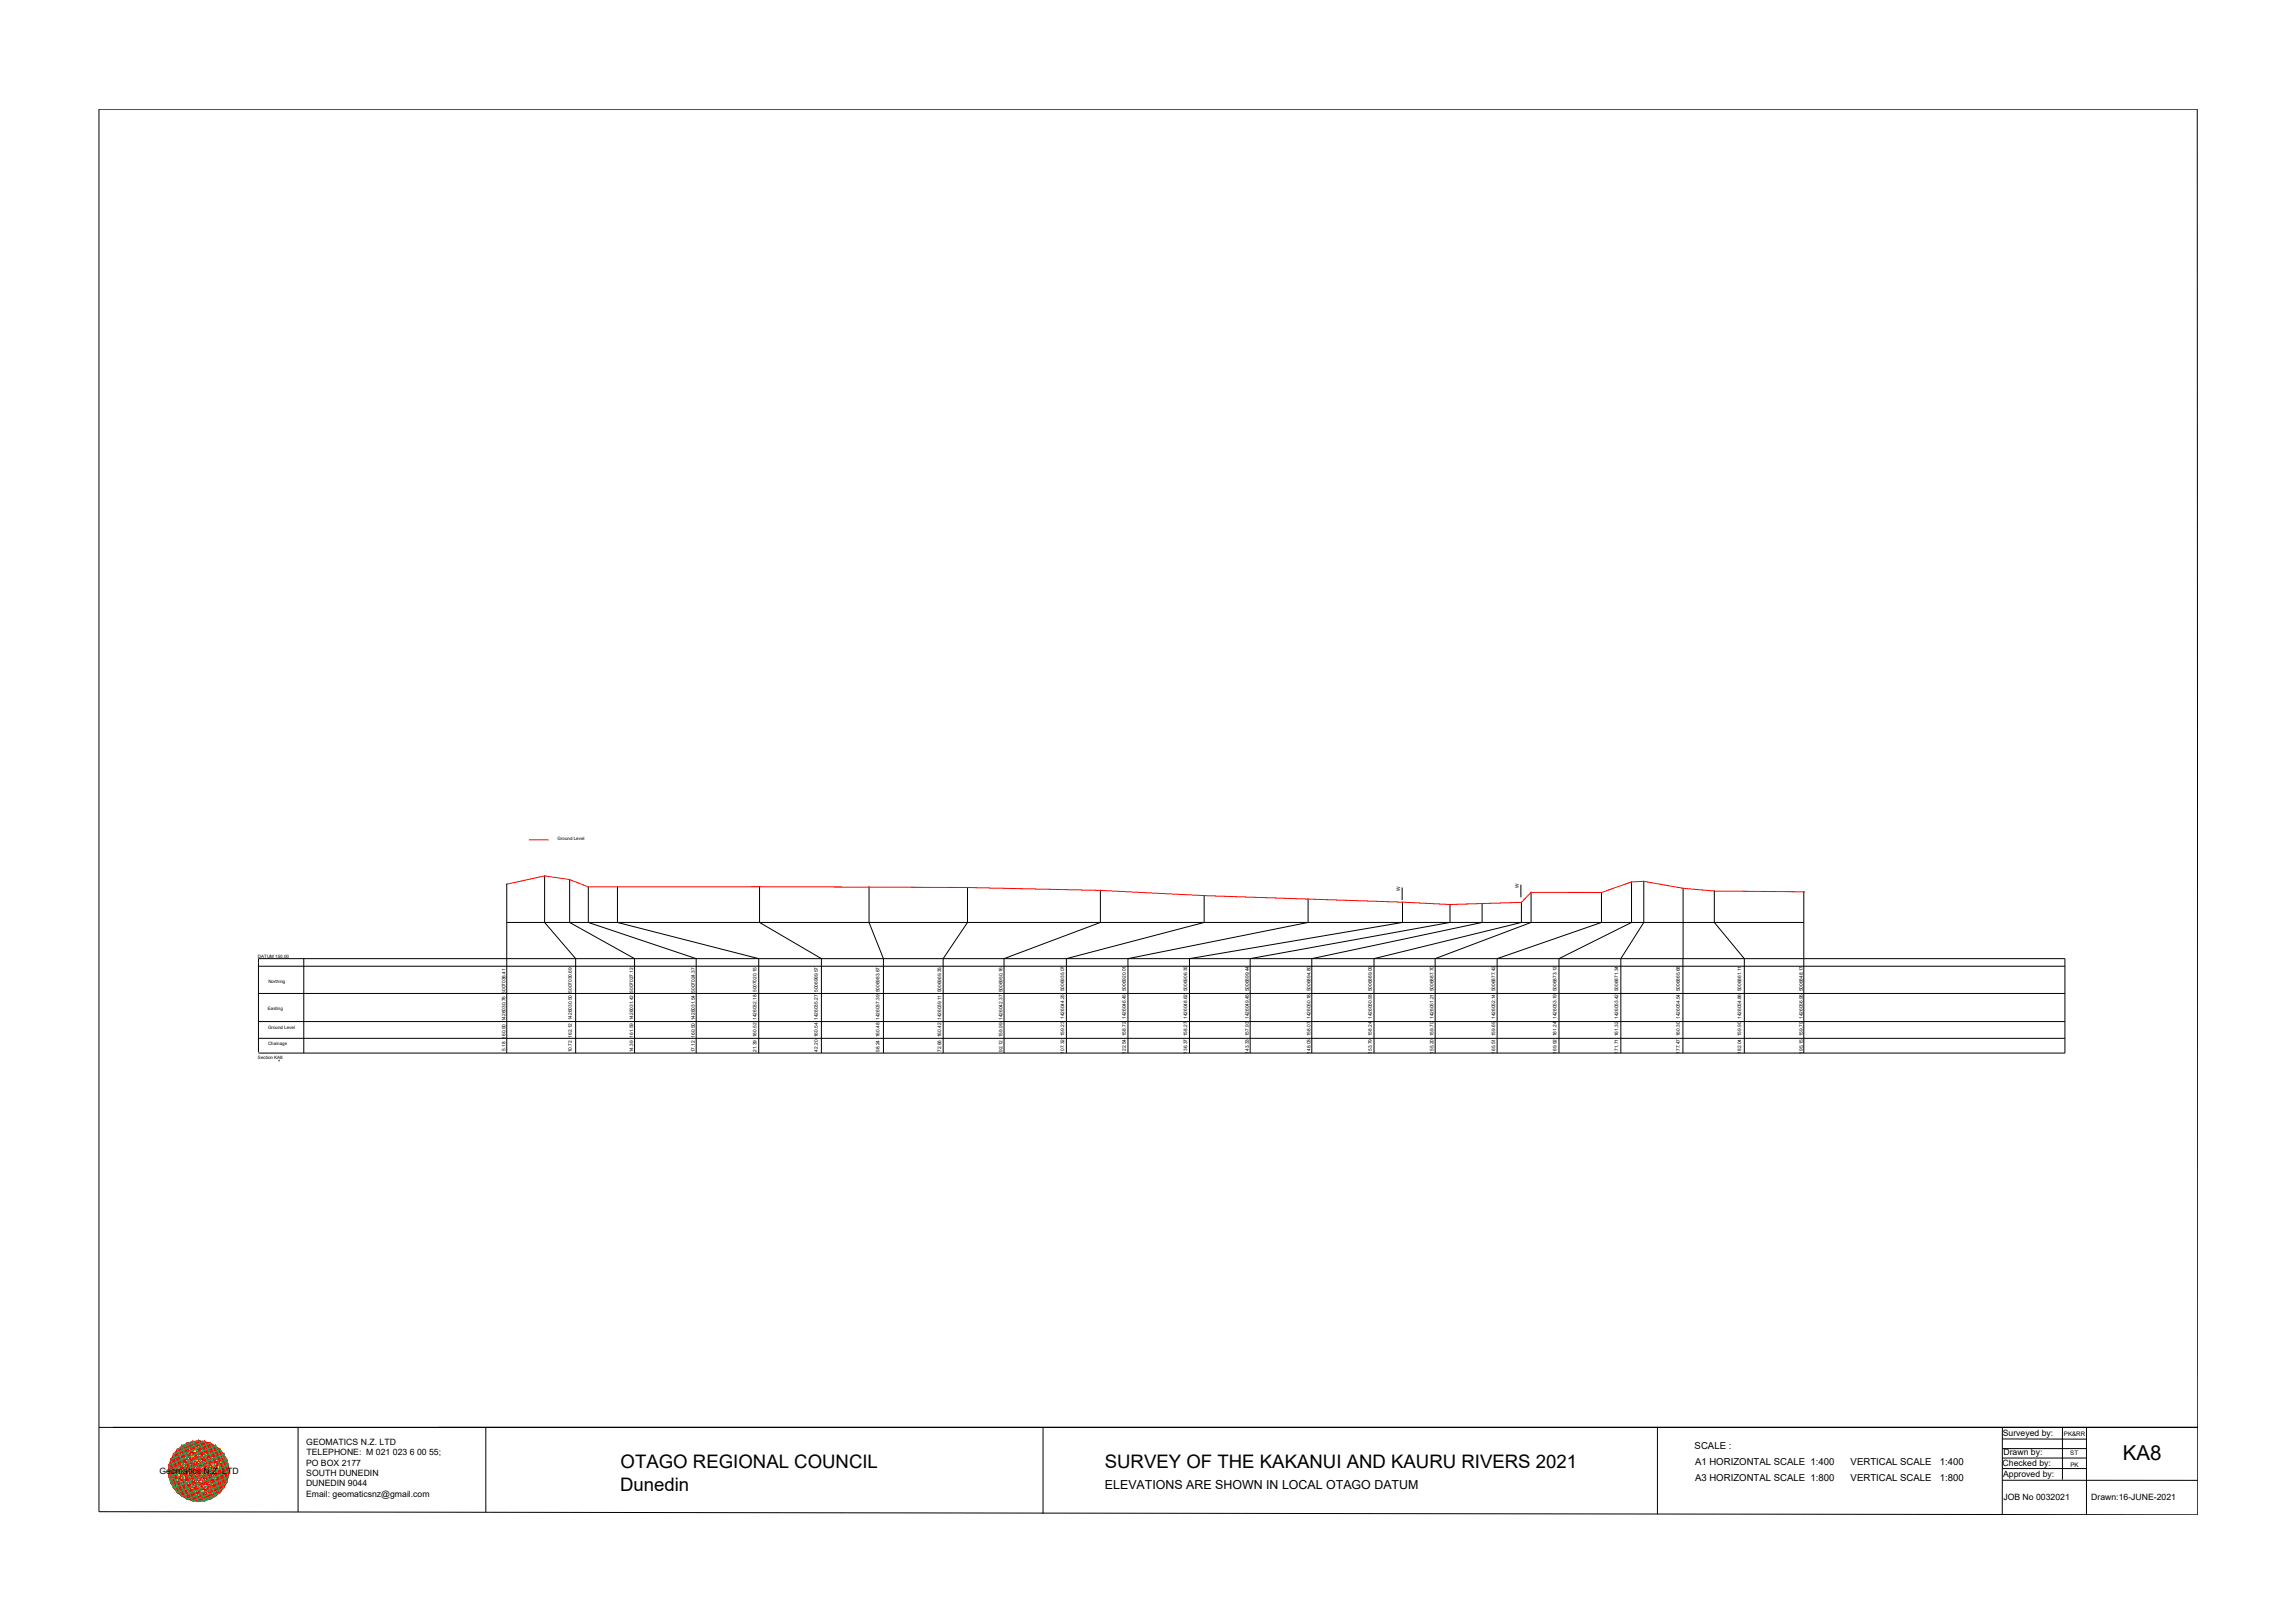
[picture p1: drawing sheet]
<svg xmlns="http://www.w3.org/2000/svg" width="420mm" height="297mm" viewBox="0 0 420 297" stroke-linecap="round" stroke-linejoin="round" font-family="sans-serif">
<defs><g id="words">
<text font-size="3.8" x="388.6" y="267.2">KA8</text>
<g font-size="3.4">
<text x="113.6" y="268.8">OTAGO REGIONAL COUNCIL</text>
<text x="202.3" y="268.7">SURVEY OF THE KAKANUI AND KAURU RIVERS 2021</text>
<text x="113.5" y="272.8">Dunedin</text>
</g>
<text font-size="2.3" x="202.3" y="272.6">ELEVATIONS ARE SHOWN IN LOCAL OTAGO DATUM</text>
<g font-size="1.8">
<text x="310.3" y="265.2">SCALE :</text>
<text x="310.3" y="268.1">A1 HORIZONTAL SCALE 1:400</text>
<text x="338.8" y="268.1">VERTICAL SCALE</text>
<text x="355.1" y="268.1">1:400</text>
<text x="310.3" y="271">A3 HORIZONTAL SCALE 1:800</text>
<text x="338.8" y="271">VERTICAL SCALE</text>
<text x="355.1" y="271">1:800</text>
</g>
<g font-size="1.6">
<text x="366.6" y="262.8">Surveyed by:</text>
<text x="29.2" y="269.7">Geomatics N.Z. LTD</text>
<text x="56" y="268.2">PO BOX 2177</text>
<text x="56.1" y="264.4">GEOMATICS N.Z. LTD</text>
<text x="56.1" y="266.3">TELEPHONE: M 021 023 6 00 55;</text>
<text x="366.6" y="268.3">Checked by:</text>
<text x="366.8" y="266.4">Drawn by:</text>
<text x="56" y="272">DUNEDIN 9044</text>
<text x="56" y="273.9">Email: geomaticsnz@gmail.com</text>
<text x="56.1" y="270.1">SOUTH DUNEDIN</text>
<text x="366.7" y="270.4">Approved by:</text>
<text x="366.8" y="274.4">JOB No 0032021</text>
<text x="382.9" y="274.5">Drawn:16-JUNE-2021</text>
</g>
<g font-size="1.1">
<text x="377.8" y="262.9">PK&amp;RR</text>
<text x="379" y="266.3">ST</text>
<text x="379" y="268.4">PK</text>
</g>
<g font-size=".9">
<text x="256.3" y="163.1" transform="rotate(-90 256.3 163.1)">W</text>
<text x="278.1" y="162.6" transform="rotate(-90 278.1 162.6)">W</text>
<text x="92.5" y="192.3" transform="rotate(-90 92.5 192.3)">5.18 160.90 1426030.76 5007036.41</text>
<text x="104.7" y="192.6" transform="rotate(-90 104.7 192.6)">10.72 162.12 1426030.50 5007030.69</text>
<text x="115.9" y="192.6" transform="rotate(-90 115.9 192.6)">14.39 161.59 1426031.42 5007027.12</text>
<text x="127.2" y="192.6" transform="rotate(-90 127.2 192.6)">17.12 160.50 1426031.54 5007024.37</text>
<text x="138.5" y="192.5" transform="rotate(-90 138.5 192.5)">21.39 160.52 1426032.18 5007020.15</text>
<text x="149.7" y="192.5" transform="rotate(-90 149.7 192.5)">42.20 160.54 1426035.27 5006999.57</text>
<text x="161" y="192.5" transform="rotate(-90 161 192.5)">58.24 160.48 1426037.39 5006983.67</text>
<text x="172.3" y="192.5" transform="rotate(-90 172.3 192.5)">72.66 160.42 1426039.11 5006969.35</text>
<text x="183.6" y="192.5" transform="rotate(-90 183.6 192.5)">92.12 159.99 1426042.37 5006950.16</text>
<text x="194.8" y="192.8" transform="rotate(-90 194.8 192.8)">107.32 159.23 1426044.25 5006935.07</text>
<text x="206.1" y="192.8" transform="rotate(-90 206.1 192.8)">122.54 158.72 1426046.45 5006920.01</text>
<text x="217.4" y="192.8" transform="rotate(-90 217.4 192.8)">136.37 158.27 1426048.62 5006906.35</text>
<text x="228.6" y="192.8" transform="rotate(-90 228.6 192.8)">143.33 157.93 1426049.45 5006899.44</text>
<text x="239.9" y="192.8" transform="rotate(-90 239.9 192.8)">148.03 158.07 1426050.18 5006894.80</text>
<text x="251.2" y="192.8" transform="rotate(-90 251.2 192.8)">153.79 158.24 1426050.93 5006889.09</text>
<text x="262.4" y="192.8" transform="rotate(-90 262.4 192.8)">155.20 159.70 1426051.21 5006887.70</text>
<text x="273.7" y="192.8" transform="rotate(-90 273.7 192.8)">165.51 159.69 1426052.14 5006877.42</text>
<text x="285" y="192.8" transform="rotate(-90 285 192.8)">169.92 161.24 1426053.19 5006873.12</text>
<text x="296.2" y="192.8" transform="rotate(-90 296.2 192.8)">171.71 161.32 1426053.42 5006871.34</text>
<text x="307.5" y="192.8" transform="rotate(-90 307.5 192.8)">177.47 160.30 1426054.54 5006865.68</text>
<text x="318.8" y="192.8" transform="rotate(-90 318.8 192.8)">182.04 159.90 1426054.86 5006861.11</text>
<text x="330.1" y="192.8" transform="rotate(-90 330.1 192.8)">195.15 159.79 1426056.95 5006848.17</text>
</g>
<g font-size=".8">
<text x="102.1" y="153.7">Ground Level</text>
<text x="47.2" y="175.3">DATUM 150.00</text>
<text x="49.1" y="180">Northing</text>
<text x="49" y="184.8">Easting</text>
<text x="49.1" y="188.3">Ground Level</text>
<text x="49.1" y="191.2">Chainage</text>
<text x="47.2" y="193.9">Section KA8</text>
</g>
</g></defs>
<!-- layer: 0 -->
<g fill="none" stroke="#000" stroke-width=".18">
<path d="M18.1 20h384.2l.1 257.2-384.3-.5zM47.3 176.8h330.7M55.6 175.5v17.2M92.8 161.8v30.9M92.8 168.8h237.4M92.8 161.8v.1M99.7 160.3h.1M99.7 160.3v8.5l5.7 6.7v17.2M104.3 161v7.8l11.9 6.7v17.2M104.3 161h.1M107.7 162.3h.1M107.7 162.3v6.5l19.8 6.7v17.2"/>
<path d="M113 162.3h.1M113 162.3v6.5l25.9 6.7v17.2M113.1 162.3h-.1M139 162.3h.1M139.1 162.3v6.5l11.3 6.7v17.2M139.1 162.3h-.1M159.1 162.3v.1M159.1 162.4v6.4l2.6 6.7v17.2M177.1 162.4v6.4l-4.4 6.7v17.2M177.1 162.4h.1M201.4 163l.1 5.8-17.7 6.7v17.2M201.5 163h-.1"/>
<path d="M220.4 163.9h.1M220.5 163.9v4.9l-25.3 6.7v17.2M220.5 163.9h-.1M239.5 164.5v.1M239.5 164.6v4.2l-33 6.7v17.2M256.7 162.4v2.3M256.8 165.1v3.7l-39 6.7v17.2M256.8 165.1h.1M265.5 165.5v3.3l-36.6 6.7v17.2M265.5 165.5l-.1 .1M271.3 165.3v3.5l-31.1 6.7v17.2M278.4 161.9v2.3"/>
<path d="M278.5 165.1l.1 .1M278.5 165.2v3.6l-27 6.7v17.2M278.6 165.1l-.1 .1M280.3 163.3h.1M280.3 163.3v5.5l-17.6 6.7v17.2M293.2 163.3v.1M293.2 163.3v5.5l-19.1 6.7v17.2M298.7 161.4v7.4l-13.3 6.7v17.2M300.9 161.3v7.5l-4.2 6.7v17.2M300.9 161.3h.1M308.2 162.6l-.1 30.1M313.8 163.1v5.7l5.5 6.7v17.2"/>
<path d="M313.9 163.1h-.1M330.2 163.2v29.5M330.2 163.2h.1M47.3 192.6v-17.1h330.7v17.2h-330.7M47.3 190h330.7M47.3 187h330.7M47.3 181.8h330.7M51.1 194.2h.1M18.1 261.2h384.3M54.6 261.2v15.5M88.9 261.2v15.6M191 261.2v15.9"/>
<path d="M303.4 261.2v15.9M366.5 266.8h15.5M366.6 268.8h15.4M366.6 270.9h35.8M366.6 263.4h15.4M366.6 261.2v16M366.6 265.1h15.4M377.6 261.2v9.6M382 261.3v15.9"/>
<circle cx="92.8" cy="161.8" r=".02"/>
<circle cx="99.7" cy="160.3" r=".02"/>
<circle cx="104.3" cy="161" r=".02"/>
<circle cx="107.7" cy="162.3" r=".02"/>
<circle cx="113" cy="162.3" r=".02"/>
<circle cx="139" cy="162.3" r=".02"/>
<circle cx="159.1" cy="162.4" r=".02"/>
<circle cx="177.1" cy="162.4" r=".02"/>
<circle cx="201.4" cy="163" r=".02"/>
<circle cx="220.4" cy="163.9" r=".02"/>
<circle cx="239.5" cy="164.5" r=".02"/>
<circle cx="256.8" cy="165.1" r=".02"/>
<circle cx="265.5" cy="165.5" r=".02"/>
<circle cx="271.3" cy="165.4" r=".02"/>
<circle cx="278.5" cy="165.1" r=".02"/>
<circle cx="280.3" cy="163.3" r=".02"/>
<circle cx="293.2" cy="163.3" r=".02"/>
<circle cx="298.7" cy="161.4" r=".02"/>
<circle cx="300.9" cy="161.3" r=".02"/>
<circle cx="308.1" cy="162.6" r=".02"/>
<circle cx="313.8" cy="163.1" r=".02"/>
<circle cx="330.2" cy="163.2" r=".02"/>
</g>
<!-- layer: geo -->
<g fill="none" stroke="#545454" stroke-width=".18">
<path d="M30.8 269.2h11.2M30.9 268.1h10.9v2.2h-10.9zM31.2 267.1h10.3v4.3h-10.3zM31.2 267.1h.1M31.7 266.1h9.3v6.2h-9.3zM32.4 265.3h7.9v7.9h-7.9v-7.9M33.3 264.6h6.2v9.3h-6.2zM33.3 264.6h.1M34.2 264.1h4.3v10.3h-4.3zM35.3 263.8h2.2v10.9h-2.2zM36.4 263.7v11.1M41 266.1h.1"/>
<path d="M41.8 268.1h.1"/>
</g>
<g fill="none" stroke="#ff0" stroke-width=".18">
<path d="M30.8 269.2l5.6-5.5 5.6 5.5-5.6 5.5-5.5-5.5M31.2 267.1l3-3 7.3 7.3-3 3zM32.4 273.2h.1M32.4 265.3l7.9 7.9M33.3 264.6l7.7 7.7-1.5 1.6-7.8-7.8zM35.3 263.8l6.5 6.5-4.3 4.4-6.6-6.6zM37.5 274.7h.1M37.5 263.8l4.3 4.3-6.5 6.6-4.4-4.4zM38.5 264.1l3 3-7.3 7.3-3-3zM39.5 264.6l1.5 1.5-7.7 7.8-1.6-1.6zM40.3 265.2h.1M40.3 265.3l-7.9 7.9"/>
<path d="M40.4 273.2h.1"/>
</g>
<g fill="none" stroke="#00b85c" stroke-width=".18">
<path d="M30.8 269.2l9.5-3.9 1.7 3.9-9.6 4zM30.9 268.1l8.6-3.5 2.3 5.7-8.5 3.6zM31.2 267.1l10.3 4.3M31.2 267.1l3 7.3M31.7 266.1l3.6 8.6 5.7-2.4-3.5-8.5-5.7 2.3M31.7 272.3l-.8-2 10.1-4.2 .8 2-10 4.2M32.4 265.3l4-1.6 3.9 9.5-3.9 1.6zM33.3 264.6l2-.8 4.2 10.1-2 .8zM34.2 264.1l4.3 10.3M38.5 264.1l-4.3 10.3M38.5 264.1l3 7.3M38.5 264.1l-7.3 3"/>
<path d="M41.5 267.1l-10.3 4.3M41.5 271.4l-7.3 3"/>
</g>
<g fill="none" stroke="#f00" stroke-width=".18">
<path d="M30.8 269.2l.4 2.2M30.8 269.2l10.7 2.2M30.8 269.2l3.4 5.2M30.8 269.2l7.7 5.2M30.8 269.3h.1M30.9 270.3h.1M30.9 268.1h.1M30.9 268.1l10.9 2.2M30.9 268.1l.8 4.2M30.9 268.1l4.4 6.6M30.9 270.3l2.4 3.6M30.9 268.1l8.6 5.8"/>
<path d="M30.9 270.3l6.6 4.4M30.9 270.3l10.1 2M31.2 267.1l-.4 2.1M31.2 267.2h.1M31.2 267.1l1.2 6.1M31.2 267.1l5.2 7.7M31.2 271.4l1.2 1.8M31.2 271.4l5.2 3.4M31.2 267.1l9.1 6.1M31.2 267.1l10.8 2.1M31.2 271.4l9.1 1.8M31.3 271.4h.1"/>
<path d="M31.7 272.3h.1M31.7 266.1h.1M31.7 266.1l9.3 6.2M31.7 266.1l1.6 7.8M31.7 266.1l5.8 8.6M31.7 272.3l3.6 2.4M31.7 272.3l7.8 1.6M31.7 266.1l-.8 4.2M31.8 266.1l10 2M32.4 265.3h.1M32.4 265.3l1.8 9.1M32.4 265.3l6.1 9.1"/>
<path d="M32.4 265.3l9.1 6.1M32.4 273.2l1.8 1.2M32.4 265.3l-1.2 1.8M32.4 265.3l9.1 1.8M32.4 273.2l6.1 1.2M32.4 265.3l-1.2 6.1M32.5 273.2h.1M33.3 264.6l6.2 9.3M33.3 264.6l2 10.1M33.3 264.6h.1M33.3 273.9h.1M33.3 264.6l8.5 5.7"/>
<path d="M33.3 264.6l-2.4 3.5M33.3 264.6l7.7 1.5M33.3 273.9l4.2 .8M33.3 264.6l-1.6 7.7M34.2 264.1h.1M34.2 264.1l2.2 10.7M34.2 264.1l6.1 9.1M34.2 264.1l-1.8 1.2M34.2 264.1l7.8 5.1M34.2 264.1l-3.4 5.1M34.2 264.1l6.1 1.2M34.2 274.4l2.2 .4"/>
<path d="M34.2 264.1l-1.8 9.1M34.3 274.4h.1M35.3 263.8h.1M35.3 263.8l2.2 10.9M35.3 263.8l-2 10.1M35.3 274.7h.1M35.3 263.8l5.7 8.5M35.3 263.8l-3.6 2.3M35.3 263.8l6.5 4.3M35.3 263.8l-4.4 6.5M35.3 263.8l4.2 .8M36.3 263.7h.1"/>
<path d="M36.4 263.7l2.1 10.7M36.4 263.7l-2.2 .4M36.4 263.7l5.1 7.7M36.4 263.7l5.1 3.4M36.4 263.7l-5.2 7.7M36.4 263.7l2.1 .4M36.4 263.7l-2.2 10.7M36.4 263.7l-5.2 3.4M36.4 274.8h.1M37.5 274.7h.1M37.5 263.8h.1M37.5 263.8l-2.2 10.9"/>
<path d="M37.5 263.8l2 10.1M37.5 263.8l-4.2 .8M37.5 263.8l4.3 6.5M37.5 263.8l-6.6 4.3M37.5 263.8l3.5 2.3M37.5 263.8l-5.8 8.5M38.5 264.1h.1M38.5 264.1l1.8 9.1M38.5 264.1l-6.1 1.2M38.5 274.4l-2.1 .4M38.5 264.1l3.5 5.1M38.5 264.1l-7.7 5.1"/>
<path d="M38.5 264.1l1.8 1.2M38.5 264.1l-6.1 9.1M38.5 264.1l-2.1 10.7M38.5 274.4h.1M39.5 273.9h.1M39.5 264.6h.1M39.5 264.6l-6.2 9.3M39.5 264.6l1.5 7.7M39.5 264.6l-7.8 1.5M39.5 273.9l-4.2 .8M39.5 264.6l2.3 3.5M39.5 264.6l-8.6 5.7"/>
<path d="M39.5 264.6l-2 10.1M40.3 265.3h.1M40.3 265.3l1.2 6.1M40.3 265.3l-9.1 1.8M40.3 273.2l-6.1 1.2M40.3 265.3l1.2 1.8M40.3 265.3l-9.1 6.1M40.3 273.2l-1.8 1.2M40.3 265.3l-6.1 9.1M40.3 265.3l-1.8 9.1M40.3 273.1h.1M41 266.1h.1"/>
<path d="M41 266.1l-9.3 6.2M41 266.1l.8 4.2M41 266.1l-10.1 2M41 272.3l-7.7 1.6M41 272.3l-3.5 2.4M41 266.1l-5.7 8.6M41 266.1l-1.5 7.8M41 272.3h.1M41.5 267.1h.1M41.5 271.3h.1M41.5 267.1l.5 2.1M41.5 267.1l-10.7 2.1"/>
<path d="M41.5 271.4l-9.1 1.8M41.5 271.4l-5.1 3.4M41.5 267.1l-9.1 6.1M41.5 267.1l-5.1 7.7M41.5 271.4l-1.2 1.8M41.5 267.1l-1.2 6.1M41.8 268.1h.1M41.8 270.3h.1M41.8 268.1l-10.9 2.2M41.8 270.3l-10.1 2M41.8 268.1l-8.5 5.8M41.8 270.3l-6.5 4.4"/>
<path d="M41.8 268.1l-4.3 6.6M41.8 270.3l-2.3 3.6M41.8 268.1l-.8 4.2M41.9 269.2h.1M42 269.2l-10.8 2.2M42 269.2l-7.8 5.2M42 269.2l-3.5 5.2M42 269.2l-.5 2.2"/>
</g>
<!-- layer: 0 -->
<path d="M96.8 153.7h3.7M92.8 161.8l6.9-1.5 4.6 .7 3.4 1.3 69.4 .1 24.4 .6 19 .9 36.3 1.2 8.7 .4 13-.3 1.8-1.9h12.9l5.5-1.9 2.2-.1 7.2 1.3 5.7 .5 16.6 .1" fill="none" stroke="#f00" stroke-width=".18"/>
<use href="#words"/>
</svg>
